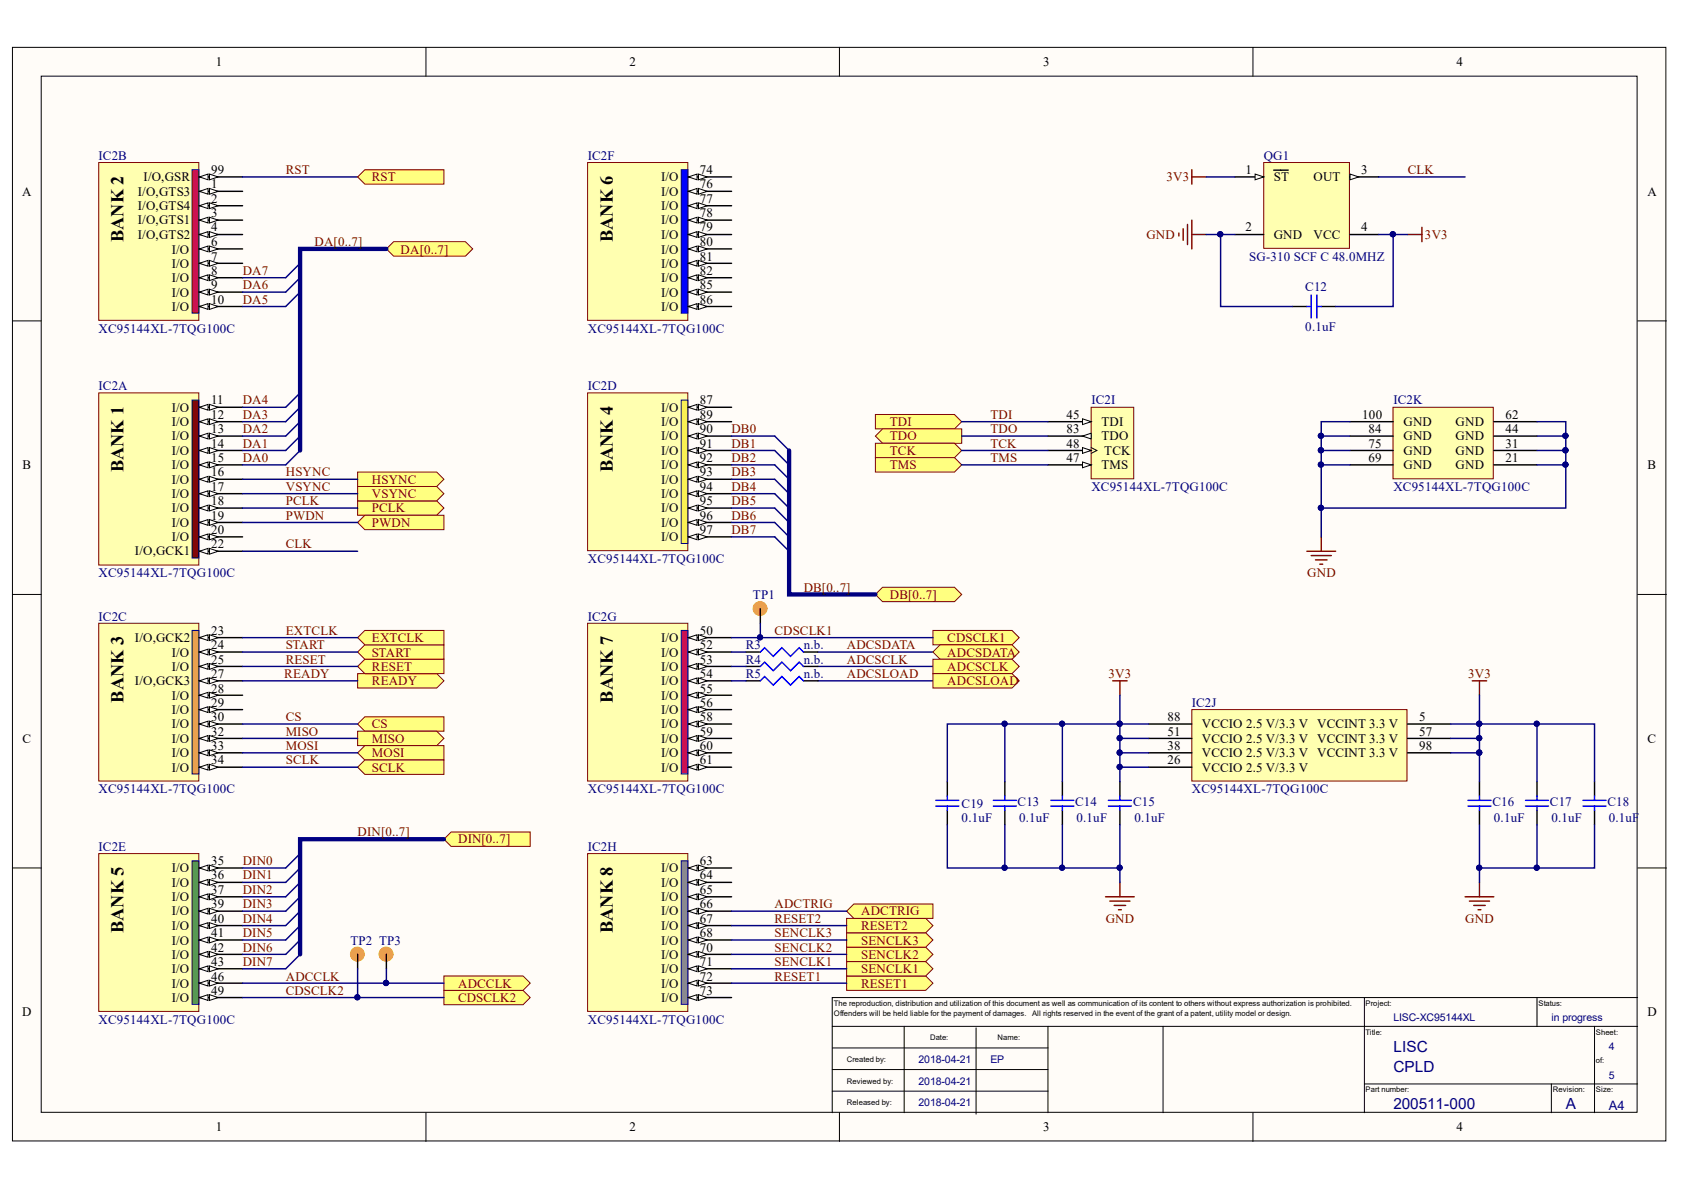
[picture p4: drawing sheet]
<svg xmlns="http://www.w3.org/2000/svg" width="297mm" height="210mm" viewBox="0 0 297 210" stroke-linecap="round" stroke-linejoin="round" font-family="sans-serif">
<defs><g id="words">
<g font-size="3.2">
<text x="21.8" y="42.6" transform="rotate(-90 21.8 42.6)">BANK 2</text>
<text x="108.1" y="42.6" transform="rotate(-90 108.1 42.6)">BANK 6</text>
<text x="21.8" y="83.3" transform="rotate(-90 21.8 83.3)">BANK 1</text>
<text x="108.1" y="83.3" transform="rotate(-90 108.1 83.3)">BANK 4</text>
<text x="21.8" y="123.9" transform="rotate(-90 21.8 123.9)">BANK 3</text>
<text x="108.1" y="123.9" transform="rotate(-90 108.1 123.9)">BANK 7</text>
<text x="21.8" y="164.5" transform="rotate(-90 21.8 164.5)">BANK 5</text>
<text x="108.1" y="164.5" transform="rotate(-90 108.1 164.5)">BANK 8</text>
</g>
<g font-size="2.7" fill="#000080">
<text x="245.8" y="185.5">LISC</text>
<text x="245.8" y="189.1">CPLD</text>
<text x="245.8" y="195.7">200511-000</text>
<text x="276.2" y="195.7">A</text>
</g>
<g font-size="2.3">
<text x="38.1" y="11.7">1</text>
<text x="111" y="11.7">2</text>
<text x="184" y="11.7">3</text>
<text x="256.9" y="11.7">4</text>
<text x="3.9" y="34.5">A</text>
<text x="24.3" y="34.5">I/O,GTS3</text>
<text x="25.3" y="32">I/O,GSR</text>
<text x="37.2" y="30.7">99</text>
<text x="37.2" y="33.2">1</text>
<text x="37.2" y="35.8">2</text>
<text x="116.6" y="32">I/O</text>
<text x="116.6" y="34.5">I/O</text>
<text x="123.4" y="30.7">74</text>
<text x="123.4" y="33.2">76</text>
<text x="123.4" y="35.8">77</text>
<text x="219.7" y="30.7">1</text>
<text x="224.7" y="32">ST</text>
<text x="231.7" y="32">OUT</text>
<text x="240.1" y="30.7">3</text>
<text x="290.6" y="34.5">A</text>
<text x="24.3" y="37">I/O,GTS4</text>
<text x="24.3" y="39.6">I/O,GTS1</text>
<text x="37.2" y="38.3">3</text>
<text x="37.2" y="40.8">4</text>
<text x="116.6" y="37">I/O</text>
<text x="116.6" y="39.6">I/O</text>
<text x="123.4" y="38.3">78</text>
<text x="123.4" y="40.8">79</text>
<text x="219.7" y="40.8">2</text>
<text x="240.1" y="40.8">4</text>
<text x="24.3" y="42.1">I/O,GTS2</text>
<text x="30.3" y="44.7">I/O</text>
<text x="30.3" y="47.3">I/O</text>
<text x="37.2" y="43.5">6</text>
<text x="37.2" y="46">7</text>
<text x="116.6" y="42.1">I/O</text>
<text x="116.6" y="44.7">I/O</text>
<text x="116.6" y="47.3">I/O</text>
<text x="123.4" y="43.5">80</text>
<text x="123.4" y="46">81</text>
<text x="224.7" y="42.1">GND</text>
<text x="231.7" y="42.1">VCC</text>
<text x="30.3" y="49.8">I/O</text>
<text x="30.3" y="52.3">I/O</text>
<text x="37.2" y="48.5">8</text>
<text x="37.2" y="51.1">9</text>
<text x="37.2" y="53.6">10</text>
<text x="116.6" y="49.8">I/O</text>
<text x="116.6" y="52.3">I/O</text>
<text x="123.4" y="48.5">82</text>
<text x="123.4" y="51.1">85</text>
<text x="123.4" y="53.6">86</text>
<text x="30.3" y="54.9">I/O</text>
<text x="116.6" y="54.9">I/O</text>
<text x="37.2" y="71.3">11</text>
<text x="123.4" y="71.3">87</text>
<text x="30.3" y="72.6">I/O</text>
<text x="30.3" y="75.2">I/O</text>
<text x="30.3" y="77.7">I/O</text>
<text x="37.2" y="73.9">12</text>
<text x="37.2" y="76.4">13</text>
<text x="116.6" y="72.6">I/O</text>
<text x="116.6" y="75.2">I/O</text>
<text x="116.6" y="77.7">I/O</text>
<text x="123.4" y="73.9">89</text>
<text x="123.4" y="76.4">90</text>
<text x="188.1" y="73.9">45</text>
<text x="188.1" y="76.4">83</text>
<text x="194.3" y="75.2">TDI</text>
<text x="194.3" y="77.7">TDO</text>
<text x="240.3" y="73.9">100</text>
<text x="241.4" y="76.4">84</text>
<text x="247.6" y="77.7">GND</text>
<text x="247.6" y="75.2">GND</text>
<text x="256.8" y="77.7">GND</text>
<text x="256.8" y="75.2">GND</text>
<text x="265.5" y="76.4">44</text>
<text x="265.5" y="73.9">62</text>
<text x="4" y="82.8">B</text>
<text x="30.3" y="80.2">I/O</text>
<text x="30.3" y="82.8">I/O</text>
<text x="37.2" y="79">14</text>
<text x="37.2" y="81.5">15</text>
<text x="116.6" y="80.2">I/O</text>
<text x="116.6" y="82.8">I/O</text>
<text x="123.4" y="79">91</text>
<text x="123.4" y="81.5">92</text>
<text x="188.1" y="79">48</text>
<text x="188.1" y="81.5">47</text>
<text x="194.3" y="82.8">TMS</text>
<text x="194.8" y="80.2">TCK</text>
<text x="241.4" y="81.5">69</text>
<text x="241.4" y="79">75</text>
<text x="247.6" y="82.8">GND</text>
<text x="247.6" y="80.2">GND</text>
<text x="256.8" y="82.8">GND</text>
<text x="256.8" y="80.2">GND</text>
<text x="265.5" y="81.5">21</text>
<text x="265.5" y="79">31</text>
<text x="290.6" y="82.8">B</text>
<text x="30.3" y="85.3">I/O</text>
<text x="30.3" y="87.8">I/O</text>
<text x="37.2" y="84">16</text>
<text x="37.2" y="86.6">17</text>
<text x="37.2" y="89.1">18</text>
<text x="116.6" y="85.3">I/O</text>
<text x="116.6" y="87.8">I/O</text>
<text x="123.4" y="84">93</text>
<text x="123.4" y="86.6">94</text>
<text x="123.4" y="89.1">95</text>
<text x="30.3" y="90.4">I/O</text>
<text x="30.3" y="92.9">I/O</text>
<text x="30.3" y="95.4">I/O</text>
<text x="37.2" y="91.6">19</text>
<text x="37.2" y="94.2">20</text>
<text x="116.6" y="90.4">I/O</text>
<text x="116.6" y="92.9">I/O</text>
<text x="116.6" y="95.4">I/O</text>
<text x="123.4" y="91.6">96</text>
<text x="123.4" y="94.2">97</text>
<text x="23.8" y="98">I/O,GCK1</text>
<text x="37.2" y="96.7">22</text>
<text x="23.8" y="113.3">I/O,GCK2</text>
<text x="37.2" y="112">23</text>
<text x="116.6" y="113.3">I/O</text>
<text x="123.4" y="112">50</text>
<text x="30.3" y="115.8">I/O</text>
<text x="30.3" y="118.3">I/O</text>
<text x="37.2" y="114.5">24</text>
<text x="37.2" y="117.1">25</text>
<text x="37.2" y="119.6">27</text>
<text x="116.6" y="115.8">I/O</text>
<text x="116.6" y="118.3">I/O</text>
<text x="123.4" y="114.5">52</text>
<text x="123.4" y="117.1">53</text>
<text x="123.4" y="119.6">54</text>
<text x="23.8" y="120.9">I/O,GCK3</text>
<text x="30.3" y="123.4">I/O</text>
<text x="30.3" y="126">I/O</text>
<text x="37.2" y="122.1">28</text>
<text x="37.2" y="124.7">29</text>
<text x="116.6" y="120.9">I/O</text>
<text x="116.6" y="123.4">I/O</text>
<text x="116.6" y="126">I/O</text>
<text x="123.4" y="122.1">55</text>
<text x="123.4" y="124.7">56</text>
<text x="4" y="131">C</text>
<text x="30.3" y="128.5">I/O</text>
<text x="30.3" y="131">I/O</text>
<text x="37.2" y="127.2">30</text>
<text x="37.2" y="129.8">32</text>
<text x="116.6" y="128.5">I/O</text>
<text x="116.6" y="131">I/O</text>
<text x="123.4" y="127.2">58</text>
<text x="123.4" y="129.8">59</text>
<text x="205.9" y="129.8">51</text>
<text x="205.9" y="127.2">88</text>
<text x="212" y="131">VCCIO 2.5 V/3.3 V</text>
<text x="212" y="128.5">VCCIO 2.5 V/3.3 V</text>
<text x="232.4" y="128.5">VCCINT 3.3 V</text>
<text x="232.4" y="131">VCCINT 3.3 V</text>
<text x="250.3" y="127.2">5</text>
<text x="250.3" y="129.8">57</text>
<text x="290.6" y="131">C</text>
<text x="30.3" y="133.6">I/O</text>
<text x="30.3" y="136.1">I/O</text>
<text x="37.2" y="132.3">33</text>
<text x="37.2" y="134.8">34</text>
<text x="116.6" y="133.6">I/O</text>
<text x="116.6" y="136.1">I/O</text>
<text x="123.4" y="132.3">60</text>
<text x="123.4" y="134.8">61</text>
<text x="205.9" y="134.8">26</text>
<text x="205.9" y="132.3">38</text>
<text x="212" y="136.1">VCCIO 2.5 V/3.3 V</text>
<text x="212" y="133.6">VCCIO 2.5 V/3.3 V</text>
<text x="232.4" y="133.6">VCCINT 3.3 V</text>
<text x="250.3" y="132.3">98</text>
<text x="30.3" y="153.8">I/O</text>
<text x="37.2" y="152.6">35</text>
<text x="37.2" y="155.1">36</text>
<text x="116.6" y="153.8">I/O</text>
<text x="123.4" y="152.6">63</text>
<text x="123.4" y="155.1">64</text>
<text x="30.3" y="156.4">I/O</text>
<text x="30.3" y="158.9">I/O</text>
<text x="30.3" y="161.5">I/O</text>
<text x="37.2" y="157.7">37</text>
<text x="37.2" y="160.2">39</text>
<text x="116.6" y="156.4">I/O</text>
<text x="116.6" y="158.9">I/O</text>
<text x="116.6" y="161.5">I/O</text>
<text x="123.4" y="157.7">65</text>
<text x="123.4" y="160.2">66</text>
<text x="30.3" y="164.1">I/O</text>
<text x="30.3" y="166.6">I/O</text>
<text x="37.2" y="162.7">40</text>
<text x="37.2" y="165.3">41</text>
<text x="37.2" y="167.9">42</text>
<text x="116.6" y="164.1">I/O</text>
<text x="116.6" y="166.6">I/O</text>
<text x="123.4" y="162.7">67</text>
<text x="123.4" y="165.3">68</text>
<text x="123.4" y="167.9">70</text>
<text x="30.3" y="169.1">I/O</text>
<text x="30.3" y="171.7">I/O</text>
<text x="37.2" y="170.4">43</text>
<text x="37.2" y="173">46</text>
<text x="116.6" y="169.1">I/O</text>
<text x="116.6" y="171.7">I/O</text>
<text x="123.4" y="170.4">71</text>
<text x="123.4" y="173">72</text>
<text x="3.9" y="179.3">D</text>
<text x="30.3" y="174.2">I/O</text>
<text x="30.3" y="176.8">I/O</text>
<text x="37.2" y="175.5">49</text>
<text x="116.6" y="174.2">I/O</text>
<text x="116.6" y="176.8">I/O</text>
<text x="123.4" y="175.5">73</text>
<text x="290.6" y="179.3">D</text>
<text x="38.1" y="199.6">1</text>
<text x="111" y="199.6">2</text>
<text x="184" y="199.6">3</text>
<text x="256.9" y="199.6">4</text>
</g>
<g font-size="2.3" fill="#000080">
<text x="17.4" y="28.2">IC2B</text>
<text x="103.7" y="28.2">IC2F</text>
<text x="222.9" y="28.2">QG1</text>
<text x="220.4" y="46">SG-310 SCF C 48.0MHZ</text>
<text x="230.2" y="51.3">C12</text>
<text x="17.4" y="58.7">XC95144XL-7TQG100C</text>
<text x="103.7" y="58.7">XC95144XL-7TQG100C</text>
<text x="230.2" y="58.4">0.1uF</text>
<text x="17.4" y="68.8">IC2A</text>
<text x="103.7" y="68.8">IC2D</text>
<text x="192.5" y="71.3">IC2I</text>
<text x="245.8" y="71.3">IC2K</text>
<text x="192.5" y="86.6">XC95144XL-7TQG100C</text>
<text x="245.8" y="86.6">XC95144XL-7TQG100C</text>
<text x="17.4" y="101.8">XC95144XL-7TQG100C</text>
<text x="103.7" y="99.2">XC95144XL-7TQG100C</text>
<text x="132.8" y="105.7">TP1</text>
<text x="17.4" y="109.5">IC2C</text>
<text x="103.7" y="109.5">IC2G</text>
<text x="131.5" y="119.6">R5</text>
<text x="131.5" y="117.1">R4</text>
<text x="131.5" y="114.5">R3</text>
<text x="141.8" y="119.6">n.b.</text>
<text x="141.8" y="117.1">n.b.</text>
<text x="141.8" y="114.5">n.b.</text>
<text x="210.2" y="124.7">IC2J</text>
<text x="17.4" y="139.9">XC95144XL-7TQG100C</text>
<text x="103.7" y="139.9">XC95144XL-7TQG100C</text>
<text x="169.6" y="142.4">C19</text>
<text x="179.5" y="142.2">C13</text>
<text x="189.6" y="142.2">C14</text>
<text x="199.8" y="142.2">C15</text>
<text x="210.2" y="139.9">XC95144XL-7TQG100C</text>
<text x="263.3" y="142.2">C16</text>
<text x="273.4" y="142.2">C17</text>
<text x="283.5" y="142.2">C18</text>
<text x="169.6" y="145">0.1uF</text>
<text x="179.8" y="145">0.1uF</text>
<text x="189.9" y="145">0.1uF</text>
<text x="200.1" y="145">0.1uF</text>
<text x="263.5" y="145">0.1uF</text>
<text x="273.6" y="145">0.1uF</text>
<text x="283.8" y="145">0.1uF</text>
<text x="17.4" y="150">IC2E</text>
<text x="103.7" y="150">IC2H</text>
<text x="61.8" y="166.6">TP2 TP3</text>
<text x="17.4" y="180.6">XC95144XL-7TQG100C</text>
<text x="103.7" y="180.6">XC95144XL-7TQG100C</text>
<text x="283.8" y="195.8">A4</text>
</g>
<g font-size="2.3" fill="#800000">
<text x="50.4" y="30.7">RST</text>
<text x="65.6" y="32">RST</text>
<text x="205.8" y="32">3V3</text>
<text x="248.3" y="30.7">CLK</text>
<text x="55.5" y="43.5">DA[0..7]</text>
<text x="70.7" y="44.7">DA[0..7]</text>
<text x="202.2" y="42.1">GND</text>
<text x="251.4" y="42.1">3V3</text>
<text x="42.8" y="53.6">DA5</text>
<text x="42.8" y="51.1">DA6</text>
<text x="42.8" y="48.5">DA7</text>
<text x="42.8" y="71.3">DA4</text>
<text x="42.8" y="76.4">DA2</text>
<text x="42.8" y="73.9">DA3</text>
<text x="129" y="76.4">DB0</text>
<text x="157" y="75.2">TDI</text>
<text x="157" y="77.7">TDO</text>
<text x="174.7" y="73.9">TDI</text>
<text x="174.7" y="76.4">TDO</text>
<text x="42.8" y="81.5">DA0</text>
<text x="42.8" y="79">DA1</text>
<text x="129" y="79">DB1</text>
<text x="129" y="81.5">DB2</text>
<text x="157" y="80.2">TCK</text>
<text x="157" y="82.8">TMS</text>
<text x="174.7" y="79">TCK</text>
<text x="174.7" y="81.5">TMS</text>
<text x="50.4" y="89.1">PCLK</text>
<text x="50.4" y="84">HSYNC</text>
<text x="50.4" y="86.6">VSYNC</text>
<text x="65.6" y="85.3">HSYNC</text>
<text x="65.6" y="87.8">VSYNC</text>
<text x="129" y="84">DB3</text>
<text x="129" y="86.6">DB4</text>
<text x="129" y="89.1">DB5</text>
<text x="50.4" y="91.6">PWDN</text>
<text x="65.6" y="90.4">PCLK</text>
<text x="65.6" y="92.9">PWDN</text>
<text x="129" y="91.6">DB6</text>
<text x="129" y="94.2">DB7</text>
<text x="50.4" y="96.7">CLK</text>
<text x="230.6" y="101.8">GND</text>
<text x="141.8" y="104.4">DB[0..7]</text>
<text x="157" y="105.7">DB[0..7]</text>
<text x="50.4" y="112">EXTCLK</text>
<text x="65.6" y="113.3">EXTCLK</text>
<text x="136.6" y="112">CDSCLK1</text>
<text x="167.1" y="113.3">CDSCLK1</text>
<text x="50.2" y="119.6">READY</text>
<text x="50.4" y="114.5">START</text>
<text x="50.4" y="117.1">RESET</text>
<text x="65.6" y="118.3">RESET</text>
<text x="65.6" y="115.8">START</text>
<text x="149.4" y="114.5">ADCSDATA</text>
<text x="149.4" y="117.1">ADCSCLK</text>
<text x="149.4" y="119.6">ADCSLOAD</text>
<text x="167.1" y="115.8">ADCSDATA</text>
<text x="167.1" y="118.3">ADCSCLK</text>
<text x="195.5" y="119.6">3V3</text>
<text x="259" y="119.6">3V3</text>
<text x="65.6" y="120.9">READY</text>
<text x="167.1" y="120.9">ADCSLOAD</text>
<text x="50.4" y="129.8">MISO</text>
<text x="50.4" y="127.2">CS</text>
<text x="65.6" y="128.5">CS</text>
<text x="65.6" y="131">MISO</text>
<text x="50.4" y="134.8">SCLK</text>
<text x="50.4" y="132.3">MOSI</text>
<text x="65.6" y="133.6">MOSI</text>
<text x="65.6" y="136.1">SCLK</text>
<text x="63.1" y="147.5">DIN[0..7]</text>
<text x="80.8" y="148.8">DIN[0..7]</text>
<text x="42.8" y="152.6">DIN0</text>
<text x="42.8" y="155.1">DIN1</text>
<text x="42.8" y="157.7">DIN2</text>
<text x="42.8" y="160.2">DIN3</text>
<text x="136.6" y="160.2">ADCTRIG</text>
<text x="151.9" y="161.5">ADCTRIG</text>
<text x="42.8" y="162.7">DIN4</text>
<text x="42.8" y="165.3">DIN5</text>
<text x="42.8" y="167.9">DIN6</text>
<text x="136.6" y="167.9">SENCLK2</text>
<text x="136.6" y="165.3">SENCLK3</text>
<text x="136.6" y="162.7">RESET2</text>
<text x="151.9" y="166.6">SENCLK3</text>
<text x="151.9" y="164.1">RESET2</text>
<text x="195" y="162.7">GND</text>
<text x="258.4" y="162.7">GND</text>
<text x="42.8" y="170.4">DIN7</text>
<text x="50.4" y="173">ADCCLK</text>
<text x="136.6" y="173">RESET1</text>
<text x="136.6" y="170.4">SENCLK1</text>
<text x="151.9" y="171.7">SENCLK1</text>
<text x="151.9" y="169.1">SENCLK2</text>
<text x="50.4" y="175.5">CDSCLK2</text>
<text x="80.8" y="176.8">CDSCLK2</text>
<text x="80.8" y="174.2">ADCCLK</text>
<text x="151.9" y="174.2">RESET1</text>
</g>
<g font-size="1.9" fill="#000080">
<text x="245.8" y="180.1">LISC-XC95144XL</text>
<text x="273.6" y="180.1">in progress</text>
<text x="283.8" y="185.2">4</text>
<text x="162" y="187.5">2018-04-21</text>
<text x="162" y="191.3">2018-04-21</text>
<text x="174.7" y="187.5">EP</text>
<text x="283.8" y="190.3">5</text>
<text x="162" y="195.1">2018-04-21</text>
</g>
<g font-size="1.4">
<text x="147.1" y="177.4">The reproduction, distribution and utilization of this document as well as communication of its content to others without express authorization is prohibited.</text>
<text x="147.1" y="179.2">Offenders will be held liable for the payment of damages.</text>
<text x="182" y="179.2">All rights reserved in the event of the grant of a patent, utility model or design.</text>
<text x="240.9" y="177.4">Project:</text>
<text x="271.4" y="177.4">Status:</text>
<text x="164.1" y="183.5">Date:</text>
<text x="176" y="183.5">Name:</text>
<text x="240.9" y="182.5">Title:</text>
<text x="281.5" y="182.5">Sheet:</text>
<text x="149.4" y="187.3">Created by:</text>
<text x="149.4" y="191.1">Reviewed by:</text>
<text x="281.5" y="187.6">of:</text>
<text x="149.4" y="194.9">Released by:</text>
<text x="240.9" y="192.6">Part number:</text>
<text x="273.9" y="192.6">Revision:</text>
<text x="281.5" y="192.6">Size:</text>
</g>
</g></defs>
<g fill="#fffcf8" stroke="#000" stroke-width=".18">
<path d="M2.2 8.4h291.6v192.9h-291.6z"/>
<path d="M7.3 13.4h281.5v182.8h-281.5z"/>
</g>
<g fill="none" stroke="#000" stroke-width=".18">
<path d="M75.1 8.4v5M148.1 8.4v5M221 8.4v5M2.2 56.6h5.1M288.9 56.6h5M2.2 104.9h5.1M288.9 104.9h5M2.2 153.1h5.1M288.9 153.1h5M240.7 176v20.3M271.1 176v5M288.9 176h-142.1v5"/>
<path d="M75.1 196.3v5.1M146.8 192.5h38.1M146.8 188.7h38.1M146.8 184.8h38.1M148.1 196.3v5.1M159.5 181v15.3M172.2 181.3v15.2M184.9 181v15.3M205.1 181v15.3M221 196.3v5.1M240.7 191.2h48.2M273.6 191.2v5.1"/>
<path d="M281.3 181v15.3M288.9 181h-142.1v15.3"/>
</g>
<path d="M17.4 69.3h17.7v30.4h-17.7z" fill="#ffffb0" stroke="#800000" stroke-width=".18"/>
<path d="M33.9 70.6h1.2v27.8h-1.2z" fill="#800000" stroke="#000080" stroke-width=".18"/>
<path d="M35.2 71.8h7.6" fill="none" stroke="#000" stroke-width=".25"/>
<g fill="#fffcf8" stroke="#000" stroke-width=".18">
<path d="M35.2 71.8l1.5-.5v1z"/>
<path d="M37 71.3l1.5 .5-1.5 .5z"/>
</g>
<path d="M35.2 74.4h7.6" fill="none" stroke="#000" stroke-width=".25"/>
<g fill="#fffcf8" stroke="#000" stroke-width=".18">
<path d="M35.2 74.4l1.5-.5v1z"/>
<path d="M37 73.9l1.5 .5-1.5 .5z"/>
</g>
<path d="M35.2 76.9h7.6" fill="none" stroke="#000" stroke-width=".25"/>
<g fill="#fffcf8" stroke="#000" stroke-width=".18">
<path d="M35.2 76.9l1.5-.5v1z"/>
<path d="M37 76.4l1.5 .5-1.5 .5z"/>
</g>
<path d="M35.2 79.5h7.6" fill="none" stroke="#000" stroke-width=".25"/>
<g fill="#fffcf8" stroke="#000" stroke-width=".18">
<path d="M35.2 79.5l1.5-.5v1z"/>
<path d="M37 79l1.5 .5-1.5 .5z"/>
</g>
<path d="M35.2 82h7.6" fill="none" stroke="#000" stroke-width=".25"/>
<g fill="#fffcf8" stroke="#000" stroke-width=".18">
<path d="M35.2 82l1.5-.5v1z"/>
<path d="M37 81.5l1.5 .5-1.5 .5z"/>
</g>
<path d="M35.2 84.5h7.6" fill="none" stroke="#000" stroke-width=".25"/>
<g fill="#fffcf8" stroke="#000" stroke-width=".18">
<path d="M35.2 84.5l1.5-.5v1z"/>
<path d="M37 84l1.5 .5-1.5 .5z"/>
</g>
<path d="M35.2 87.1h7.6" fill="none" stroke="#000" stroke-width=".25"/>
<g fill="#fffcf8" stroke="#000" stroke-width=".18">
<path d="M35.2 87.1l1.5-.5v1z"/>
<path d="M37 86.6l1.5 .5-1.5 .5z"/>
</g>
<path d="M35.2 89.6h7.6" fill="none" stroke="#000" stroke-width=".25"/>
<g fill="#fffcf8" stroke="#000" stroke-width=".18">
<path d="M35.2 89.6l1.5-.5v1z"/>
<path d="M37 89.1l1.5 .5-1.5 .5z"/>
</g>
<path d="M35.2 92.2h7.6" fill="none" stroke="#000" stroke-width=".25"/>
<g fill="#fffcf8" stroke="#000" stroke-width=".18">
<path d="M35.2 92.2l1.5-.6v1.1z"/>
<path d="M37 91.6l1.5 .6-1.5 .5z"/>
</g>
<path d="M35.2 94.7h7.6" fill="none" stroke="#000" stroke-width=".25"/>
<g fill="#fffcf8" stroke="#000" stroke-width=".18">
<path d="M35.2 94.7l1.5-.5v1z"/>
<path d="M37 94.2l1.5 .5-1.5 .5z"/>
</g>
<path d="M35.2 97.2h7.6" fill="none" stroke="#000" stroke-width=".25"/>
<g fill="#fffcf8" stroke="#000" stroke-width=".18">
<path d="M35.2 97.2l1.5-.5v1z"/>
<path d="M37 96.7l1.5 .5-1.5 .5z"/>
</g>
<path d="M17.4 28.7h17.7v27.8h-17.7z" fill="#ffffb0" stroke="#800000" stroke-width=".18"/>
<path d="M33.9 29.9h1.2v25.3h-1.2z" fill="#f00" stroke="#000080" stroke-width=".18"/>
<path d="M35.2 31.2h7.6" fill="none" stroke="#000" stroke-width=".25"/>
<g fill="#fffcf8" stroke="#000" stroke-width=".18">
<path d="M35.2 31.2l1.5-.5v1z"/>
<path d="M37 30.7l1.5 .5-1.5 .5z"/>
</g>
<path d="M35.2 33.7h7.6" fill="none" stroke="#000" stroke-width=".25"/>
<g fill="#fffcf8" stroke="#000" stroke-width=".18">
<path d="M35.2 33.7l1.5-.5v1.1z"/>
<path d="M37 33.2l1.5 .5-1.5 .6z"/>
</g>
<path d="M35.2 36.3h7.6" fill="none" stroke="#000" stroke-width=".25"/>
<g fill="#fffcf8" stroke="#000" stroke-width=".18">
<path d="M35.2 36.3l1.5-.5v1z"/>
<path d="M37 35.8l1.5 .5-1.5 .5z"/>
</g>
<path d="M35.2 38.8h7.6" fill="none" stroke="#000" stroke-width=".25"/>
<g fill="#fffcf8" stroke="#000" stroke-width=".18">
<path d="M35.2 38.8l1.5-.5v1z"/>
<path d="M37 38.3l1.5 .5-1.5 .5z"/>
</g>
<path d="M35.2 41.4h7.6" fill="none" stroke="#000" stroke-width=".25"/>
<g fill="#fffcf8" stroke="#000" stroke-width=".18">
<path d="M35.2 41.4l1.5-.5v1z"/>
<path d="M37 40.9l1.5 .5-1.5 .5z"/>
</g>
<path d="M35.2 43.9h7.6" fill="none" stroke="#000" stroke-width=".25"/>
<g fill="#fffcf8" stroke="#000" stroke-width=".18">
<path d="M35.2 43.9l1.5-.5v1z"/>
<path d="M37 43.4l1.5 .5-1.5 .5z"/>
</g>
<path d="M35.2 46.4h7.6" fill="none" stroke="#000" stroke-width=".25"/>
<g fill="#fffcf8" stroke="#000" stroke-width=".18">
<path d="M35.2 46.4l1.5-.5v1.1z"/>
<path d="M37 45.9l1.5 .5-1.5 .6z"/>
</g>
<path d="M35.2 49h7.6" fill="none" stroke="#000" stroke-width=".25"/>
<g fill="#fffcf8" stroke="#000" stroke-width=".18">
<path d="M35.2 49l1.5-.5v1z"/>
<path d="M37 48.5l1.5 .5-1.5 .5z"/>
</g>
<path d="M35.2 51.5h7.6" fill="none" stroke="#000" stroke-width=".25"/>
<g fill="#fffcf8" stroke="#000" stroke-width=".18">
<path d="M35.2 51.5l1.5-.5v1z"/>
<path d="M37 51l1.5 .5-1.5 .5z"/>
</g>
<path d="M35.2 54.1h7.6" fill="none" stroke="#000" stroke-width=".25"/>
<g fill="#fffcf8" stroke="#000" stroke-width=".18">
<path d="M35.2 54.1l1.5-.5v1z"/>
<path d="M37 53.6l1.5 .5-1.5 .5z"/>
</g>
<path d="M17.4 109.9h17.7v27.9h-17.7z" fill="#ffffb0" stroke="#800000" stroke-width=".18"/>
<path d="M33.9 111.2h1.2v25.3h-1.2z" fill="#fd8300" stroke="#000080" stroke-width=".18"/>
<path d="M35.2 112.5h7.6" fill="none" stroke="#000" stroke-width=".25"/>
<g fill="#fffcf8" stroke="#000" stroke-width=".18">
<path d="M35.2 112.5l1.5-.5v1z"/>
<path d="M37 112l1.5 .5-1.5 .5z"/>
</g>
<path d="M35.2 115h7.6" fill="none" stroke="#000" stroke-width=".25"/>
<g fill="#fffcf8" stroke="#000" stroke-width=".18">
<path d="M35.2 115l1.5-.5v1z"/>
<path d="M37 114.5l1.5 .5-1.5 .5z"/>
</g>
<path d="M35.2 117.6h7.6" fill="none" stroke="#000" stroke-width=".25"/>
<g fill="#fffcf8" stroke="#000" stroke-width=".18">
<path d="M35.2 117.6l1.5-.6v1.1z"/>
<path d="M37 117l1.5 .6-1.5 .5z"/>
</g>
<path d="M35.2 120.1h7.6" fill="none" stroke="#000" stroke-width=".25"/>
<g fill="#fffcf8" stroke="#000" stroke-width=".18">
<path d="M35.2 120.1l1.5-.5v1z"/>
<path d="M37 119.6l1.5 .5-1.5 .5z"/>
</g>
<path d="M35.2 122.6h7.6" fill="none" stroke="#000" stroke-width=".25"/>
<g fill="#fffcf8" stroke="#000" stroke-width=".18">
<path d="M35.2 122.6l1.5-.5v1z"/>
<path d="M37 122.1l1.5 .5-1.5 .5z"/>
</g>
<path d="M35.2 125.2h7.6" fill="none" stroke="#000" stroke-width=".25"/>
<g fill="#fffcf8" stroke="#000" stroke-width=".18">
<path d="M35.2 125.2l1.5-.5v1z"/>
<path d="M37 124.7l1.5 .5-1.5 .5z"/>
</g>
<path d="M35.2 127.7h7.6" fill="none" stroke="#000" stroke-width=".25"/>
<g fill="#fffcf8" stroke="#000" stroke-width=".18">
<path d="M35.2 127.7l1.5-.5v1z"/>
<path d="M37 127.2l1.5 .5-1.5 .5z"/>
</g>
<path d="M35.2 130.2h7.6" fill="none" stroke="#000" stroke-width=".25"/>
<g fill="#fffcf8" stroke="#000" stroke-width=".18">
<path d="M35.2 130.2l1.5-.5v1.1z"/>
<path d="M37 129.7l1.5 .5-1.5 .6z"/>
</g>
<path d="M35.2 132.8h7.6" fill="none" stroke="#000" stroke-width=".25"/>
<g fill="#fffcf8" stroke="#000" stroke-width=".18">
<path d="M35.2 132.8l1.5-.5v1z"/>
<path d="M37 132.3l1.5 .5-1.5 .5z"/>
</g>
<path d="M35.2 135.3h7.6" fill="none" stroke="#000" stroke-width=".25"/>
<g fill="#fffcf8" stroke="#000" stroke-width=".18">
<path d="M35.2 135.3l1.5-.5v1z"/>
<path d="M37 134.8l1.5 .5-1.5 .5z"/>
</g>
<path d="M103.6 69.3h17.7v27.8h-17.7z" fill="#ffffb0" stroke="#800000" stroke-width=".18"/>
<path d="M120.2 70.6h1.1v25.3h-1.1z" fill="#fe0" stroke="#000080" stroke-width=".18"/>
<path d="M121.4 71.8h7.6" fill="none" stroke="#000" stroke-width=".25"/>
<g fill="#fffcf8" stroke="#000" stroke-width=".18">
<path d="M121.4 71.8l1.6-.5v1z"/>
<path d="M123.2 71.3l1.5 .5-1.5 .5z"/>
</g>
<path d="M121.4 74.4h7.6" fill="none" stroke="#000" stroke-width=".25"/>
<g fill="#fffcf8" stroke="#000" stroke-width=".18">
<path d="M121.4 74.4l1.6-.5v1z"/>
<path d="M123.2 73.9l1.5 .5-1.5 .5z"/>
</g>
<path d="M121.4 76.9h7.6" fill="none" stroke="#000" stroke-width=".25"/>
<g fill="#fffcf8" stroke="#000" stroke-width=".18">
<path d="M121.4 76.9l1.6-.5v1z"/>
<path d="M123.2 76.4l1.5 .5-1.5 .5z"/>
</g>
<path d="M121.4 79.5h7.6" fill="none" stroke="#000" stroke-width=".25"/>
<g fill="#fffcf8" stroke="#000" stroke-width=".18">
<path d="M121.4 79.5l1.6-.5v1z"/>
<path d="M123.2 79l1.5 .5-1.5 .5z"/>
</g>
<path d="M121.4 82h7.6" fill="none" stroke="#000" stroke-width=".25"/>
<g fill="#fffcf8" stroke="#000" stroke-width=".18">
<path d="M121.4 82l1.6-.5v1z"/>
<path d="M123.2 81.5l1.5 .5-1.5 .5z"/>
</g>
<path d="M121.4 84.5h7.6" fill="none" stroke="#000" stroke-width=".25"/>
<g fill="#fffcf8" stroke="#000" stroke-width=".18">
<path d="M121.4 84.5l1.6-.5v1z"/>
<path d="M123.2 84l1.5 .5-1.5 .5z"/>
</g>
<path d="M121.4 87.1h7.6" fill="none" stroke="#000" stroke-width=".25"/>
<g fill="#fffcf8" stroke="#000" stroke-width=".18">
<path d="M121.4 87.1l1.6-.5v1z"/>
<path d="M123.2 86.6l1.5 .5-1.5 .5z"/>
</g>
<path d="M121.4 89.6h7.6" fill="none" stroke="#000" stroke-width=".25"/>
<g fill="#fffcf8" stroke="#000" stroke-width=".18">
<path d="M121.4 89.6l1.6-.5v1z"/>
<path d="M123.2 89.1l1.5 .5-1.5 .5z"/>
</g>
<path d="M121.4 92.2h7.6" fill="none" stroke="#000" stroke-width=".25"/>
<g fill="#fffcf8" stroke="#000" stroke-width=".18">
<path d="M121.4 92.2l1.6-.6v1.1z"/>
<path d="M123.2 91.6l1.5 .6-1.5 .5z"/>
</g>
<path d="M121.4 94.7h7.6" fill="none" stroke="#000" stroke-width=".25"/>
<g fill="#fffcf8" stroke="#000" stroke-width=".18">
<path d="M121.4 94.7l1.6-.5v1z"/>
<path d="M123.2 94.2l1.5 .5-1.5 .5z"/>
</g>
<path d="M17.4 150.6h17.7v27.8h-17.7z" fill="#ffffb0" stroke="#800000" stroke-width=".18"/>
<path d="M33.9 151.8h1.2v25.4h-1.2z" fill="#00bf00" stroke="#000080" stroke-width=".18"/>
<path d="M35.2 153.1h7.6" fill="none" stroke="#000" stroke-width=".25"/>
<g fill="#fffcf8" stroke="#000" stroke-width=".18">
<path d="M35.2 153.1l1.5-.5v1z"/>
<path d="M37 152.6l1.5 .5-1.5 .5z"/>
</g>
<path d="M35.2 155.6h7.6" fill="none" stroke="#000" stroke-width=".25"/>
<g fill="#fffcf8" stroke="#000" stroke-width=".18">
<path d="M35.2 155.6l1.5-.5v1.1z"/>
<path d="M37 155.1l1.5 .5-1.5 .6z"/>
</g>
<path d="M35.2 158.2h7.6" fill="none" stroke="#000" stroke-width=".25"/>
<g fill="#fffcf8" stroke="#000" stroke-width=".18">
<path d="M35.2 158.2l1.5-.5v1z"/>
<path d="M37 157.7l1.5 .5-1.5 .5z"/>
</g>
<path d="M35.2 160.7h7.6" fill="none" stroke="#000" stroke-width=".25"/>
<g fill="#fffcf8" stroke="#000" stroke-width=".18">
<path d="M35.2 160.7l1.5-.5v1z"/>
<path d="M37 160.2l1.5 .5-1.5 .5z"/>
</g>
<path d="M35.2 163.3h7.6" fill="none" stroke="#000" stroke-width=".25"/>
<g fill="#fffcf8" stroke="#000" stroke-width=".18">
<path d="M35.2 163.3l1.5-.5v1z"/>
<path d="M37 162.8l1.5 .5-1.5 .5z"/>
</g>
<path d="M35.2 165.8h7.6" fill="none" stroke="#000" stroke-width=".25"/>
<g fill="#fffcf8" stroke="#000" stroke-width=".18">
<path d="M35.2 165.8l1.5-.5v1z"/>
<path d="M37 165.3l1.5 .5-1.5 .5z"/>
</g>
<path d="M35.2 168.3h7.6" fill="none" stroke="#000" stroke-width=".25"/>
<g fill="#fffcf8" stroke="#000" stroke-width=".18">
<path d="M35.2 168.3l1.5-.5v1z"/>
<path d="M37 167.8l1.5 .5-1.5 .5z"/>
</g>
<path d="M35.2 170.9h7.6" fill="none" stroke="#000" stroke-width=".25"/>
<g fill="#fffcf8" stroke="#000" stroke-width=".18">
<path d="M35.2 170.9l1.5-.5v1z"/>
<path d="M37 170.4l1.5 .5-1.5 .5z"/>
</g>
<path d="M35.2 173.4h7.6" fill="none" stroke="#000" stroke-width=".25"/>
<g fill="#fffcf8" stroke="#000" stroke-width=".18">
<path d="M35.2 173.4l1.5-.5v1z"/>
<path d="M37 172.9l1.5 .5-1.5 .5z"/>
</g>
<path d="M35.2 176h7.6" fill="none" stroke="#000" stroke-width=".25"/>
<g fill="#fffcf8" stroke="#000" stroke-width=".18">
<path d="M35.2 176l1.5-.5v1z"/>
<path d="M37 175.5l1.5 .5-1.5 .5z"/>
</g>
<path d="M103.6 28.7h17.7v27.8h-17.7z" fill="#ffffb0" stroke="#800000" stroke-width=".18"/>
<path d="M120.2 29.9h1.1v25.3h-1.1z" fill="#00f" stroke="#000080" stroke-width=".18"/>
<path d="M121.4 31.2h7.6" fill="none" stroke="#000" stroke-width=".25"/>
<g fill="#fffcf8" stroke="#000" stroke-width=".18">
<path d="M121.4 31.2l1.6-.5v1z"/>
<path d="M123.2 30.7l1.5 .5-1.5 .5z"/>
</g>
<path d="M121.4 33.7h7.6" fill="none" stroke="#000" stroke-width=".25"/>
<g fill="#fffcf8" stroke="#000" stroke-width=".18">
<path d="M121.4 33.7l1.6-.5v1.1z"/>
<path d="M123.2 33.2l1.5 .5-1.5 .6z"/>
</g>
<path d="M121.4 36.3h7.6" fill="none" stroke="#000" stroke-width=".25"/>
<g fill="#fffcf8" stroke="#000" stroke-width=".18">
<path d="M121.4 36.3l1.6-.5v1z"/>
<path d="M123.2 35.8l1.5 .5-1.5 .5z"/>
</g>
<path d="M121.4 38.8h7.6" fill="none" stroke="#000" stroke-width=".25"/>
<g fill="#fffcf8" stroke="#000" stroke-width=".18">
<path d="M121.4 38.8l1.6-.5v1z"/>
<path d="M123.2 38.3l1.5 .5-1.5 .5z"/>
</g>
<path d="M121.4 41.4h7.6" fill="none" stroke="#000" stroke-width=".25"/>
<g fill="#fffcf8" stroke="#000" stroke-width=".18">
<path d="M121.4 41.4l1.6-.5v1z"/>
<path d="M123.2 40.9l1.5 .5-1.5 .5z"/>
</g>
<path d="M121.4 43.9h7.6" fill="none" stroke="#000" stroke-width=".25"/>
<g fill="#fffcf8" stroke="#000" stroke-width=".18">
<path d="M121.4 43.9l1.6-.5v1z"/>
<path d="M123.2 43.4l1.5 .5-1.5 .5z"/>
</g>
<path d="M121.4 46.4h7.6" fill="none" stroke="#000" stroke-width=".25"/>
<g fill="#fffcf8" stroke="#000" stroke-width=".18">
<path d="M121.4 46.4l1.6-.5v1.1z"/>
<path d="M123.2 45.9l1.5 .5-1.5 .6z"/>
</g>
<path d="M121.4 49h7.6" fill="none" stroke="#000" stroke-width=".25"/>
<g fill="#fffcf8" stroke="#000" stroke-width=".18">
<path d="M121.4 49l1.6-.5v1z"/>
<path d="M123.2 48.5l1.5 .5-1.5 .5z"/>
</g>
<path d="M121.4 51.5h7.6" fill="none" stroke="#000" stroke-width=".25"/>
<g fill="#fffcf8" stroke="#000" stroke-width=".18">
<path d="M121.4 51.5l1.6-.5v1z"/>
<path d="M123.2 51l1.5 .5-1.5 .5z"/>
</g>
<path d="M121.4 54.1h7.6" fill="none" stroke="#000" stroke-width=".25"/>
<g fill="#fffcf8" stroke="#000" stroke-width=".18">
<path d="M121.4 54.1l1.6-.5v1z"/>
<path d="M123.2 53.6l1.5 .5-1.5 .5z"/>
</g>
<path d="M103.6 109.9h17.7v27.9h-17.7z" fill="#ffffb0" stroke="#800000" stroke-width=".18"/>
<path d="M120.2 111.2h1.1v25.3h-1.1z" fill="#f0f" stroke="#000080" stroke-width=".18"/>
<path d="M121.4 112.5h7.6" fill="none" stroke="#000" stroke-width=".25"/>
<g fill="#fffcf8" stroke="#000" stroke-width=".18">
<path d="M121.4 112.5l1.6-.5v1z"/>
<path d="M123.2 112l1.5 .5-1.5 .5z"/>
</g>
<path d="M121.4 115h7.6" fill="none" stroke="#000" stroke-width=".25"/>
<g fill="#fffcf8" stroke="#000" stroke-width=".18">
<path d="M121.4 115l1.6-.5v1z"/>
<path d="M123.2 114.5l1.5 .5-1.5 .5z"/>
</g>
<path d="M121.4 117.6h7.6" fill="none" stroke="#000" stroke-width=".25"/>
<g fill="#fffcf8" stroke="#000" stroke-width=".18">
<path d="M121.4 117.6l1.6-.6v1.1z"/>
<path d="M123.2 117l1.5 .6-1.5 .5z"/>
</g>
<path d="M121.4 120.1h7.6" fill="none" stroke="#000" stroke-width=".25"/>
<g fill="#fffcf8" stroke="#000" stroke-width=".18">
<path d="M121.4 120.1l1.6-.5v1z"/>
<path d="M123.2 119.6l1.5 .5-1.5 .5z"/>
</g>
<path d="M121.4 122.6h7.6" fill="none" stroke="#000" stroke-width=".25"/>
<g fill="#fffcf8" stroke="#000" stroke-width=".18">
<path d="M121.4 122.6l1.6-.5v1z"/>
<path d="M123.2 122.1l1.5 .5-1.5 .5z"/>
</g>
<path d="M121.4 125.2h7.6" fill="none" stroke="#000" stroke-width=".25"/>
<g fill="#fffcf8" stroke="#000" stroke-width=".18">
<path d="M121.4 125.2l1.6-.5v1z"/>
<path d="M123.2 124.7l1.5 .5-1.5 .5z"/>
</g>
<path d="M121.4 127.7h7.6" fill="none" stroke="#000" stroke-width=".25"/>
<g fill="#fffcf8" stroke="#000" stroke-width=".18">
<path d="M121.4 127.7l1.6-.5v1z"/>
<path d="M123.2 127.2l1.5 .5-1.5 .5z"/>
</g>
<path d="M121.4 130.2h7.6" fill="none" stroke="#000" stroke-width=".25"/>
<g fill="#fffcf8" stroke="#000" stroke-width=".18">
<path d="M121.4 130.2l1.6-.5v1.1z"/>
<path d="M123.2 129.7l1.5 .5-1.5 .6z"/>
</g>
<path d="M121.4 132.8h7.6" fill="none" stroke="#000" stroke-width=".25"/>
<g fill="#fffcf8" stroke="#000" stroke-width=".18">
<path d="M121.4 132.8l1.6-.5v1z"/>
<path d="M123.2 132.3l1.5 .5-1.5 .5z"/>
</g>
<path d="M121.4 135.3h7.6" fill="none" stroke="#000" stroke-width=".25"/>
<g fill="#fffcf8" stroke="#000" stroke-width=".18">
<path d="M121.4 135.3l1.6-.5v1z"/>
<path d="M123.2 134.8l1.5 .5-1.5 .5z"/>
</g>
<path d="M103.6 150.6h17.7v27.8h-17.7z" fill="#ffffb0" stroke="#800000" stroke-width=".18"/>
<path d="M120.2 151.8h1.1v25.4h-1.1z" fill="#918e92" stroke="#000080" stroke-width=".18"/>
<path d="M121.4 153.1h7.6" fill="none" stroke="#000" stroke-width=".25"/>
<g fill="#fffcf8" stroke="#000" stroke-width=".18">
<path d="M121.4 153.1l1.6-.5v1z"/>
<path d="M123.2 152.6l1.5 .5-1.5 .5z"/>
</g>
<path d="M121.4 155.6h7.6" fill="none" stroke="#000" stroke-width=".25"/>
<g fill="#fffcf8" stroke="#000" stroke-width=".18">
<path d="M121.4 155.6l1.6-.5v1.1z"/>
<path d="M123.2 155.1l1.5 .5-1.5 .6z"/>
</g>
<path d="M121.4 158.2h7.6" fill="none" stroke="#000" stroke-width=".25"/>
<g fill="#fffcf8" stroke="#000" stroke-width=".18">
<path d="M121.4 158.2l1.6-.5v1z"/>
<path d="M123.2 157.7l1.5 .5-1.5 .5z"/>
</g>
<path d="M121.4 160.7h7.6" fill="none" stroke="#000" stroke-width=".25"/>
<g fill="#fffcf8" stroke="#000" stroke-width=".18">
<path d="M121.4 160.7l1.6-.5v1z"/>
<path d="M123.2 160.2l1.5 .5-1.5 .5z"/>
</g>
<path d="M121.4 163.3h7.6" fill="none" stroke="#000" stroke-width=".25"/>
<g fill="#fffcf8" stroke="#000" stroke-width=".18">
<path d="M121.4 163.3l1.6-.5v1z"/>
<path d="M123.2 162.8l1.5 .5-1.5 .5z"/>
</g>
<path d="M121.4 165.8h7.6" fill="none" stroke="#000" stroke-width=".25"/>
<g fill="#fffcf8" stroke="#000" stroke-width=".18">
<path d="M121.4 165.8l1.6-.5v1z"/>
<path d="M123.2 165.3l1.5 .5-1.5 .5z"/>
</g>
<path d="M121.4 168.3h7.6" fill="none" stroke="#000" stroke-width=".25"/>
<g fill="#fffcf8" stroke="#000" stroke-width=".18">
<path d="M121.4 168.3l1.6-.5v1z"/>
<path d="M123.2 167.8l1.5 .5-1.5 .5z"/>
</g>
<path d="M121.4 170.9h7.6" fill="none" stroke="#000" stroke-width=".25"/>
<g fill="#fffcf8" stroke="#000" stroke-width=".18">
<path d="M121.4 170.9l1.6-.5v1z"/>
<path d="M123.2 170.4l1.5 .5-1.5 .5z"/>
</g>
<path d="M121.4 173.4h7.6" fill="none" stroke="#000" stroke-width=".25"/>
<g fill="#fffcf8" stroke="#000" stroke-width=".18">
<path d="M121.4 173.4l1.6-.5v1z"/>
<path d="M123.2 172.9l1.5 .5-1.5 .5z"/>
</g>
<path d="M121.4 176h7.6" fill="none" stroke="#000" stroke-width=".25"/>
<g fill="#fffcf8" stroke="#000" stroke-width=".18">
<path d="M121.4 176l1.6-.5v1z"/>
<path d="M123.2 175.5l1.5 .5-1.5 .5z"/>
</g>
<path d="M192.5 71.8h7.5v12.7h-7.5z" fill="#ffffb0" stroke="#800000" stroke-width=".18"/>
<path d="M184.9 79.5h7.6" fill="none" stroke="#000" stroke-width=".25"/>
<path d="M192.5 79l1 .5-1 .5" fill="none" stroke="#000" stroke-width=".18"/>
<path d="M190.9 79l1.6 .5-1.6 .5z" fill="#fffcf8" stroke="#000" stroke-width=".18"/>
<path d="M184.9 74.4h7.6" fill="none" stroke="#000" stroke-width=".25"/>
<path d="M190.9 73.9l1.6 .5-1.6 .5z" fill="#fffcf8" stroke="#000" stroke-width=".18"/>
<path d="M184.9 76.9h7.6" fill="none" stroke="#000" stroke-width=".25"/>
<path d="M190.9 76.9l1.6-.5v1z" fill="#fffcf8" stroke="#000" stroke-width=".18"/>
<path d="M184.9 82h7.6" fill="none" stroke="#000" stroke-width=".25"/>
<path d="M190.9 81.5l1.6 .5-1.6 .5z" fill="#fffcf8" stroke="#000" stroke-width=".18"/>
<path d="M210.2 125.2h38v12.6h-38z" fill="#ffffb0" stroke="#800000" stroke-width=".18"/>
<path d="M202.6 127.7h7.6M202.6 130.2h7.6M202.6 132.8h7.6M202.6 135.3h7.6M248.3 127.7h7.6M248.3 130.2h7.6M248.3 132.8h7.6" fill="none" stroke="#000" stroke-width=".25"/>
<path d="M245.7 71.8h17.7v12.7h-17.7z" fill="#ffffb0" stroke="#800000" stroke-width=".18"/>
<path d="M238.1 79.5h7.6M238.1 76.9h7.6M238.1 74.4h7.6M263.5 79.5h7.6M263.5 76.9h7.6M263.5 74.4h7.6M238.1 82h7.6M263.5 82h7.6" fill="none" stroke="#000" stroke-width=".25"/>
<g fill="#ffff80" stroke="#800000" stroke-width=".18">
<path d="M149.3 172.2h14l1.3 1.2-1.3 1.3h-14z" fill-rule="evenodd"/>
<path d="M149.3 169.6h14l1.3 1.3-1.3 1.3h-14z" fill-rule="evenodd"/>
<path d="M149.3 167.1h14l1.3 1.2-1.3 1.3h-14z" fill-rule="evenodd"/>
<path d="M149.3 164.5h14l1.3 1.3-1.3 1.3h-14z" fill-rule="evenodd"/>
<path d="M149.3 162h14l1.3 1.3-1.3 1.2h-14z" fill-rule="evenodd"/>
<path d="M150.6 159.5h14v2.5h-14l-1.3-1.3z" fill-rule="evenodd"/>
<path d="M164.6 111.2h13.9l1.3 1.3-1.3 1.2h-13.9z" fill-rule="evenodd"/>
<path d="M78.3 174.7h14l1.2 1.3-1.2 1.2h-14z" fill-rule="evenodd"/>
<path d="M78.3 172.2h14l1.2 1.2-1.2 1.3h-14z" fill-rule="evenodd"/>
</g>
<path d="M42.8 97.2h20.3M129 163.3h20.3" fill="none" stroke="#000080" stroke-width=".25"/>
<g fill="#ffff80" stroke="#800000" stroke-width=".18">
<path d="M63.1 88.3h13.9l1.3 1.3-1.3 1.3h-13.9z" fill-rule="evenodd"/>
<path d="M64.3 90.9h14v2.5h-14l-1.2-1.2z" fill-rule="evenodd"/>
<path d="M69.4 42.6h12.7l1.3 1.3-1.3 1.3h-12.7l-1.2-1.3z" fill-rule="evenodd"/>
</g>
<path d="M68.2 43.9h-15.3v35.6" fill="none" stroke="#000080" stroke-width=".76"/>
<path d="M42.8 92.2h20.3M42.8 89.6h20.3" fill="none" stroke="#000080" stroke-width=".25"/>
<g fill="#ffff80" stroke="#800000" stroke-width=".18">
<path d="M63.1 83.3h13.9l1.3 1.2-1.3 1.3h-13.9z" fill-rule="evenodd"/>
<path d="M63.1 85.8h13.9l1.3 1.3-1.3 1.2h-13.9z" fill-rule="evenodd"/>
</g>
<path d="M42.8 84.5h20.3M42.8 87.1h20.3" fill="none" stroke="#000080" stroke-width=".25"/>
<g fill="#ffff80" stroke="#800000" stroke-width=".18">
<path d="M64.3 126.4h14v2.6h-14l-1.2-1.3z" fill-rule="evenodd"/>
<path d="M63.1 129h13.9l1.3 1.2-1.3 1.3h-13.9z" fill-rule="evenodd"/>
<path d="M64.3 131.5h14v2.6h-14l-1.2-1.3z" fill-rule="evenodd"/>
<path d="M64.3 134.1h14v2.5h-14l-1.2-1.3z" fill-rule="evenodd"/>
<path d="M63.1 118.8h13.9l1.3 1.3-1.3 1.3h-13.9z" fill-rule="evenodd"/>
<path d="M64.3 116.3h14v2.5h-14l-1.2-1.2z" fill-rule="evenodd"/>
<path d="M64.3 113.7h14v2.6h-14l-1.2-1.3z" fill-rule="evenodd"/>
</g>
<g fill="none" stroke="#000080" stroke-width=".25">
<path d="M233.1 79.5h5M233.1 76.9h5M238.1 74.4h-5v15.2M271.1 74.4h5.1v7.6M271.1 79.5h5.1M271.1 76.9h5.1M233.1 82h5M271.1 82h5.1v7.6h-43.1v5.1M42.8 115h20.3M42.8 117.6h20.3M42.8 120.1h20.3M42.8 127.7h20.3"/>
<path d="M42.8 130.2h20.3M42.8 132.8h20.3M42.8 135.3h20.3M255.9 127.7h5.1M255.9 130.2h5.1M261 132.8v5.1"/>
</g>
<g fill="none" stroke="#800000" stroke-width=".25">
<path d="M230.5 97.2h5.1M231.3 98h3.5M232 98.8h2.1M232.8 99.5h.5M233.1 94.7v2.5M196.3 120.1h2.5M197.5 120.1v2.5M259.7 120.1h2.5M261 120.1v2.5M195 158.2h5.1M195.8 158.9h3.5M196.5 159.7h2.1"/>
<path d="M197.5 155.6v2.6M258.4 158.2h5.1M259.2 158.9h3.5M259.9 159.7h2.1M261 155.6v2.6M197.3 160.5h.5M260.7 160.5h.5"/>
</g>
<g fill="#000080" stroke="#000080" stroke-width=".18">
<circle cx="233" cy="89.6" r=".46"/>
<circle cx="276.1" cy="81.9" r=".46"/>
<circle cx="233" cy="81.9" r=".46"/>
<circle cx="233" cy="79.4" r=".47"/>
<circle cx="233" cy="76.9" r=".46"/>
<circle cx="276.1" cy="76.9" r=".46"/>
<circle cx="276.1" cy="79.4" r=".47"/>
<circle cx="260.9" cy="130.2" r=".46"/>
<circle cx="260.9" cy="127.7" r=".46"/>
<circle cx="260.9" cy="132.8" r=".46"/>
</g>
<path d="M197.5 137.9v2.5M261 137.9v2.5M197.5 142.9v2.6M261 142.9v2.6" fill="none" stroke="#000" stroke-width=".25"/>
<path d="M195.5 142.2h4.1M195.5 141.2h4.1M197.5 140.4v.8M197.5 142.2v.7M258.9 142.2h4.1M258.9 141.2h4.1M261 140.4v.8M261 142.2v.7" fill="none" stroke="#00f" stroke-width=".25"/>
<g fill="#ffff80" stroke="#800000" stroke-width=".18">
<path d="M154.4 73.1h14l1.2 1.3-1.2 1.2h-14z" fill-rule="evenodd"/>
<path d="M155.7 75.6h13.9v2.6h-13.9l-1.3-1.3z" fill-rule="evenodd"/>
<path d="M154.4 78.2h14l1.2 1.3-1.2 1.2h-14z" fill-rule="evenodd"/>
<path d="M154.4 80.7h14l1.2 1.3-1.2 1.3h-14z" fill-rule="evenodd"/>
</g>
<g fill="none" stroke="#000080" stroke-width=".25">
<path d="M42.8 31.2h20.3M169.6 74.4h15.3M169.6 76.9h15.3M169.6 79.5h15.3M169.6 82h15.3M177.2 127.7v10.2M187.4 127.7v10.2M197.5 122.6v15.3M197.5 132.8h5.1M197.5 130.2h5.1M197.5 135.3h5.1M202.6 127.7h-35.5v10.2"/>
<path d="M261 122.6v10.2h-5.1M261 127.7h20.3v10.2M271.1 127.7v10.2M167.1 145.5v7.6h30.4M177.2 145.5v7.6M187.4 145.5v7.6M197.5 145.5v10.1M261 145.5v10.1M271.1 145.5v7.6M281.3 145.5v7.6h-20.3M129 173.4h20.3M129 170.9h20.3"/>
<path d="M129 160.7h20.3M129 168.3h20.3M129 165.8h20.3"/>
</g>
<g fill="#000080" stroke="#000080" stroke-width=".18">
<circle cx="197.5" cy="153.1" r=".46"/>
<circle cx="260.9" cy="132.8" r=".46"/>
<circle cx="260.9" cy="130.2" r=".46"/>
<circle cx="260.9" cy="127.7" r=".46"/>
<circle cx="260.9" cy="153.1" r=".46"/>
<circle cx="187.3" cy="153.1" r=".46"/>
<circle cx="177.2" cy="153.1" r=".46"/>
<circle cx="197.5" cy="135.3" r=".46"/>
<circle cx="197.5" cy="132.8" r=".46"/>
<circle cx="197.5" cy="130.2" r=".46"/>
<circle cx="197.5" cy="127.7" r=".46"/>
<circle cx="187.3" cy="127.7" r=".46"/>
<circle cx="177.2" cy="127.7" r=".46"/>
<circle cx="271.1" cy="153.1" r=".46"/>
<circle cx="271.1" cy="127.7" r=".46"/>
</g>
<path d="M167.1 137.9v2.5M177.2 137.9v2.5M187.4 137.9v2.5M271.1 137.9v2.5M281.3 137.9v2.5M167.1 142.9v2.6M177.2 142.9v2.6M187.4 142.9v2.6M271.1 142.9v2.6M281.3 142.9v2.6" fill="none" stroke="#000" stroke-width=".25"/>
<g fill="none" stroke="#00f" stroke-width=".25">
<path d="M165.1 142.2h4M165.1 141.2h4M167.1 140.4v.8M167.1 142.2v.7M175.2 142.2h4.1M175.2 141.2h4.1M177.2 140.4v.8M177.2 142.2v.7M185.4 142.2h4M185.4 141.2h4M187.4 140.4v.8M187.4 142.2v.7"/>
<path d="M269.1 142.2h4M269.1 141.2h4M271.1 140.4v.8M271.1 142.2v.7M279.2 142.2h4.1M279.2 141.2h4.1M281.3 140.4v.8M281.3 142.2v.7"/>
</g>
<path d="M64.3 111.2h14v2.5h-14l-1.2-1.2z" fill-rule="evenodd" fill="#ffff80" stroke="#800000" stroke-width=".18"/>
<path d="M42.8 112.5h20.3M144.3 115h20.3M144.3 117.6h20.3M144.3 120.1h20.3" fill="none" stroke="#000080" stroke-width=".25"/>
<g fill="#ffff80" stroke="#800000" stroke-width=".18">
<path d="M165.8 113.7h12.7l1.3 1.3-1.3 1.3h-12.7l-1.2-1.3z" fill-rule="evenodd"/>
<path d="M164.6 116.3h13.9l1.3 1.3-1.3 1.2h-13.9z" fill-rule="evenodd"/>
<path d="M164.6 118.8h13.9l1.3 1.3-1.3 1.3h-13.9z" fill-rule="evenodd"/>
</g>
<path d="M131.6 117.6h2.5M131.6 115h2.5M141.7 117.6h2.6M141.7 115h2.6M131.6 120.1h2.5M141.7 120.1h2.6" fill="none" stroke="#000" stroke-width=".25"/>
<path d="M134.1 117.6l.8-.8 1.5 1.5 1.5-1.5 1.5 1.5 1.6-1.5 .7 .8M134.1 115l.8-.7 1.5 1.5 1.5-1.5 1.5 1.5 1.6-1.5 .7 .7M134.1 120.1l.8-.8 1.5 1.6 1.5-1.6 1.5 1.6 1.6-1.6 .7 .8" fill="none" stroke="#00f" stroke-width=".25"/>
<path d="M129 115h2.6M129 117.6h2.6M129 120.1h2.6" fill="none" stroke="#000080" stroke-width=".25"/>
<path d="M79.6 146.8h13.9v2.5h-13.9l-1.3-1.3z" fill-rule="evenodd" fill="#ffff80" stroke="#800000" stroke-width=".18"/>
<g fill="none" stroke="#000080" stroke-width=".25">
<path d="M42.8 49h7.6M42.8 51.5h7.6M42.8 54.1h7.6M42.8 71.8h7.6M42.8 74.4h7.6M42.8 76.9h7.6M42.8 79.5h7.6M42.8 82h7.6M42.8 153.1h7.6M42.8 155.6h7.6M42.8 158.2h7.6M42.8 160.7h7.6"/>
<path d="M42.8 163.3h7.6M42.8 165.8h7.6M42.8 168.3h7.6M42.8 170.9h7.6"/>
</g>
<path d="M78.3 148h-25.4v20.3" fill="none" stroke="#000080" stroke-width=".76"/>
<path d="M155.7 103.6h12.7l1.2 1.3-1.2 1.2h-12.7l-1.3-1.2z" fill-rule="evenodd" fill="#ffff80" stroke="#800000" stroke-width=".18"/>
<path d="M129 76.9h7.7l2.5 2.6M129 79.5h7.7l2.5 2.5M129 82h7.7l2.5 2.5M129 84.5h7.7l2.5 2.6M129 87.1h7.7l2.5 2.5M129 89.6h7.7l2.5 2.6M129 92.2h7.7l2.5 2.5M129 94.7h7.7l2.5 2.5" fill="none" stroke="#000080" stroke-width=".25"/>
<path d="M139.2 79.5v25.4h15.2" fill="none" stroke="#000080" stroke-width=".76"/>
<path d="M222.9 28.7h15.1v15.1h-15.1z" fill="#ffffb0" stroke="#800000" stroke-width=".18"/>
<path d="M217.8 31.2h5.1" fill="none" stroke="#000" stroke-width=".25"/>
<path d="M221.4 30.7l1.5 .5-1.5 .5z" fill="#fffcf8" stroke="#000" stroke-width=".18"/>
<path d="M224.7 30h2.5M238.1 31.2h5.1M217.8 41.4h5.1" fill="none" stroke="#000" stroke-width=".25"/>
<path d="M238.1 30.7l1.6 .5-1.6 .5z" fill="#fffcf8" stroke="#000" stroke-width=".18"/>
<path d="M228 54.1h2.5M233.1 54.1h2.5M238.1 41.4h5.1" fill="none" stroke="#000" stroke-width=".25"/>
<path d="M209.5 39.6v3.5M210.2 29.9v2.6M210.2 38.8v5.1M210.2 31.2h2.6M207.9 41.1v.5M208.7 40.4v2M210.2 41.4h2.6M248.3 41.4h2.5M250.8 40.1v2.5" fill="none" stroke="#800000" stroke-width=".25"/>
<path d="M230.5 54.1h.8M231.3 52v4.1M232.3 52v4.1M232.3 54.1h.8" fill="none" stroke="#00f" stroke-width=".25"/>
<g fill="none" stroke="#000080" stroke-width=".25">
<path d="M212.8 31.2h5M243.2 31.2h15.2M52.9 51.5l-2.5 2.6M52.9 49l-2.5 2.5M52.9 46.4l-2.5 2.6M212.8 41.4h5M215.3 41.4v12.7h12.7M243.2 41.4h5.1M245.7 41.4v12.7h-10.1M52.9 79.5l-2.5 2.5M52.9 76.9l-2.5 2.6M52.9 74.4l-2.5 2.5"/>
<path d="M52.9 71.8l-2.5 2.6M52.9 69.3l-2.5 2.5M52.9 158.2l-2.5 2.5M52.9 155.6l-2.5 2.6M52.9 153.1l-2.5 2.5M52.9 150.6l-2.5 2.5M52.9 168.3l-2.5 2.6M52.9 165.8l-2.5 2.5M52.9 163.3l-2.5 2.5M52.9 160.7l-2.5 2.6"/>
</g>
<g fill="#000080" stroke="#000080" stroke-width=".18">
<circle cx="215.2" cy="41.3" r=".46"/>
<circle cx="245.7" cy="41.3" r=".46"/>
</g>
<path d="M64.3 29.9h14v2.6h-14l-1.2-1.3z" fill-rule="evenodd" fill="#ffff80" stroke="#800000" stroke-width=".18"/>
<g fill="#f90" stroke="#f90" stroke-width=".18">
<circle cx="134.1" cy="107.3" r="1.22"/>
<circle cx="68.1" cy="168.3" r="1.23"/>
<circle cx="63" cy="168.3" r="1.23"/>
</g>
<path d="M134.1 107.4v2.5M63.1 168.3v2.6M68.2 168.3v2.6" fill="none" stroke="#000" stroke-width=".25"/>
<path d="M129 112.5h5.1M134.1 109.9v2.6h30.5M42.8 176h35.5M63.1 170.9v5.1M68.2 170.9v2.5h-25.4M68.2 173.4h10.1" fill="none" stroke="#000080" stroke-width=".25"/>
<g fill="#000080" stroke="#000080" stroke-width=".18">
<circle cx="134.1" cy="112.4" r=".46"/>
<circle cx="68.1" cy="173.4" r=".47"/>
<circle cx="63" cy="175.9" r=".46"/>
</g>
<use href="#words"/>
</svg>
